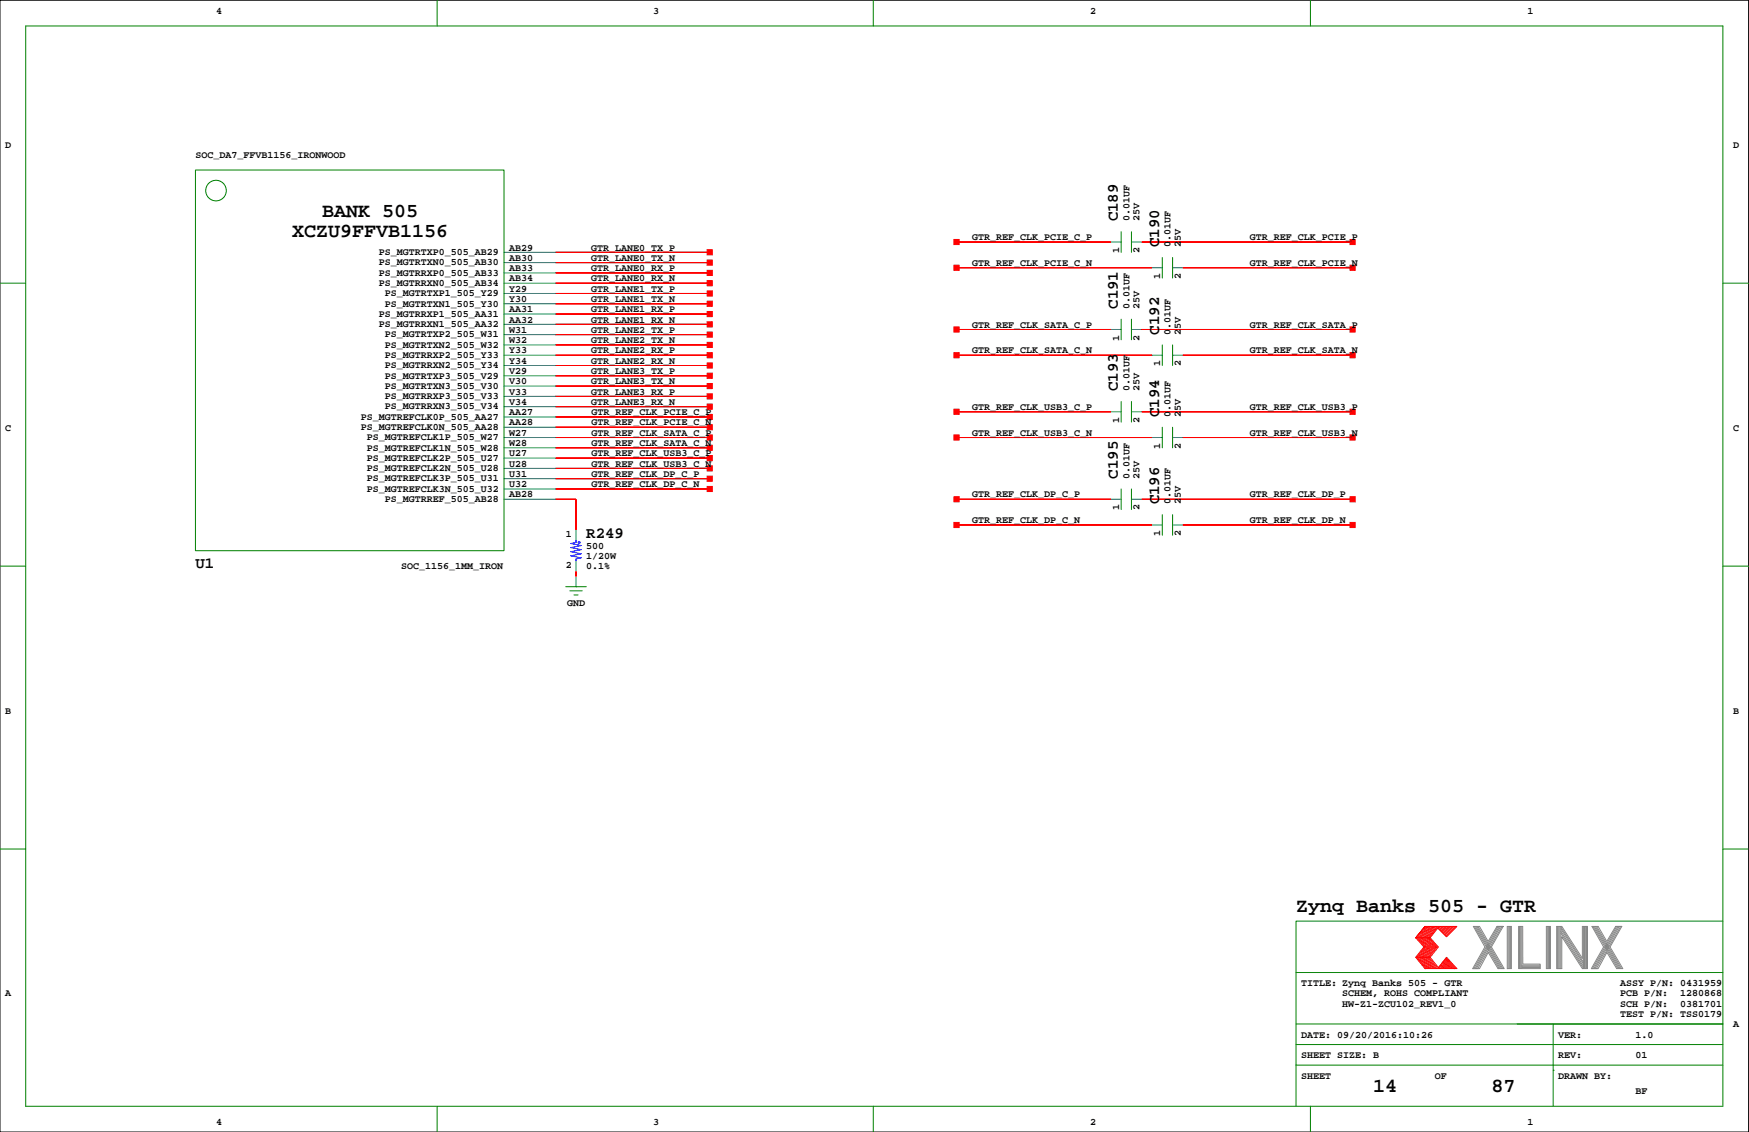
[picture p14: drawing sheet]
<svg xmlns="http://www.w3.org/2000/svg" width="432mm" height="279mm" viewBox="0 0 432 279" stroke-linecap="round" stroke-linejoin="round" font-family="sans-serif">
<defs><g id="words">
<g font-size="4.9">
<text x="79.6" y="53.5">BANK 505</text>
<text x="72.2" y="58.6">XCZU9FFVB1156</text>
<text x="320" y="225.2">Zynq Banks 505 - GTR</text>
<text x="339" y="269.6">14</text>
<text x="368.2" y="269.6">87</text>
</g>
<g font-size="3.9">
<text x="276" y="54.7" transform="rotate(-90 276 54.7)">C189</text>
<text x="286.1" y="61" transform="rotate(-90 286.1 61)">C190</text>
<text x="276" y="76.2" transform="rotate(-90 276 76.2)">C191</text>
<text x="286.1" y="82.6" transform="rotate(-90 286.1 82.6)">C192</text>
<text x="276" y="96.6" transform="rotate(-90 276 96.6)">C193</text>
<text x="286.1" y="102.9" transform="rotate(-90 286.1 102.9)">C194</text>
<text x="276" y="118.1" transform="rotate(-90 276 118.1)">C195</text>
<text x="286.1" y="124.5" transform="rotate(-90 286.1 124.5)">C196</text>
<text x="144.7" y="132.7">R249</text>
<text x="48.2" y="140.3">U1</text>
</g>
<g font-size="2.5">
<text x="53.3" y="3.4">4</text>
<text x="161.3" y="3.4">3</text>
<text x="269.2" y="3.4">2</text>
<text x="377.1" y="3.4">1</text>
<text x="1.3" y="36.4">D</text>
<text x="48.2" y="39">SOC_DA7_FFVB1156_IRONWOOD</text>
<text x="427.9" y="36.4">D</text>
<text x="240" y="59.3">GTR_REF_CLK_PCIE_C_P</text>
<text x="278.8" y="54.7" transform="rotate(-90 278.8 54.7)">0.01UF</text>
<text x="281.4" y="54.7" transform="rotate(-90 281.4 54.7)">25V</text>
<text x="308.5" y="59.3">GTR_REF_CLK_PCIE_P</text>
<text x="93.5" y="65.5">PS_MGTRTXN0_505_AB30</text>
<text x="93.5" y="63">PS_MGTRTXP0_505_AB29</text>
<text x="125.7" y="61.8">AB29</text>
<text x="125.7" y="64.4">AB30</text>
<text x="145.9" y="61.8">GTR_LANE0_TX_P</text>
<text x="145.9" y="64.4">GTR_LANE0_TX_N</text>
<text x="240" y="65.6">GTR_REF_CLK_PCIE_C_N</text>
<text x="276.3" y="62.5" transform="rotate(-90 276.3 62.5)">1</text>
<text x="281.4" y="62.5" transform="rotate(-90 281.4 62.5)">2</text>
<text x="289" y="61" transform="rotate(-90 289 61)">0.01UF</text>
<text x="291.5" y="61" transform="rotate(-90 291.5 61)">25V</text>
<text x="308.5" y="65.6">GTR_REF_CLK_PCIE_N</text>
<text x="93.5" y="70.6">PS_MGTRRXN0_505_AB34</text>
<text x="93.5" y="68.1">PS_MGTRRXP0_505_AB33</text>
<text x="125.7" y="66.9">AB33</text>
<text x="125.7" y="69.5">AB34</text>
<text x="125.7" y="72">Y29</text>
<text x="145.9" y="72">GTR_LANE1_TX_P</text>
<text x="145.9" y="66.9">GTR_LANE0_RX_P</text>
<text x="145.9" y="69.5">GTR_LANE0_RX_N</text>
<text x="286.4" y="68.8" transform="rotate(-90 286.4 68.8)">1</text>
<text x="291.5" y="68.8" transform="rotate(-90 291.5 68.8)">2</text>
<text x="95" y="75.7">PS_MGTRTXN1_505_Y30</text>
<text x="95" y="73.1">PS_MGTRTXP1_505_Y29</text>
<text x="125.7" y="74.5">Y30</text>
<text x="125.7" y="77.1">AA31</text>
<text x="145.9" y="77.1">GTR_LANE1_RX_P</text>
<text x="145.9" y="74.5">GTR_LANE1_TX_N</text>
<text x="278.8" y="76.2" transform="rotate(-90 278.8 76.2)">0.01UF</text>
<text x="281.4" y="76.2" transform="rotate(-90 281.4 76.2)">25V</text>
<text x="93.5" y="80.7">PS_MGTRRXN1_505_AA32</text>
<text x="93.5" y="78.2">PS_MGTRRXP1_505_AA31</text>
<text x="95" y="83.3">PS_MGTRTXP2_505_W31</text>
<text x="125.7" y="79.6">AA32</text>
<text x="125.7" y="82.2">W31</text>
<text x="145.9" y="82.2">GTR_LANE2_TX_P</text>
<text x="145.9" y="79.6">GTR_LANE1_RX_N</text>
<text x="240" y="80.9">GTR_REF_CLK_SATA_C_P</text>
<text x="289" y="82.6" transform="rotate(-90 289 82.6)">0.01UF</text>
<text x="291.5" y="82.6" transform="rotate(-90 291.5 82.6)">25V</text>
<text x="308.5" y="80.9">GTR_REF_CLK_SATA_P</text>
<text x="95" y="88.4">PS_MGTRRXP2_505_Y33</text>
<text x="95" y="85.8">PS_MGTRTXN2_505_W32</text>
<text x="125.7" y="84.7">W32</text>
<text x="125.7" y="87.2">Y33</text>
<text x="125.7" y="89.8">Y34</text>
<text x="145.9" y="84.7">GTR_LANE2_TX_N</text>
<text x="145.9" y="87.2">GTR_LANE2_RX_P</text>
<text x="145.9" y="89.8">GTR_LANE2_RX_N</text>
<text x="240" y="87.2">GTR_REF_CLK_SATA_C_N</text>
<text x="276.3" y="84.1" transform="rotate(-90 276.3 84.1)">1</text>
<text x="281.4" y="84.1" transform="rotate(-90 281.4 84.1)">2</text>
<text x="308.5" y="87.2">GTR_REF_CLK_SATA_N</text>
<text x="95" y="96">PS_MGTRTXN3_505_V30</text>
<text x="95" y="93.4">PS_MGTRTXP3_505_V29</text>
<text x="95" y="90.9">PS_MGTRRXN2_505_Y34</text>
<text x="125.7" y="92.3">V29</text>
<text x="125.7" y="94.9">V30</text>
<text x="145.9" y="92.3">GTR_LANE3_TX_P</text>
<text x="145.9" y="94.9">GTR_LANE3_TX_N</text>
<text x="286.4" y="90.4" transform="rotate(-90 286.4 90.4)">1</text>
<text x="291.5" y="90.4" transform="rotate(-90 291.5 90.4)">2</text>
<text x="95" y="101.1">PS_MGTRRXN3_505_V34</text>
<text x="95" y="98.5">PS_MGTRRXP3_505_V33</text>
<text x="125.7" y="97.4">V33</text>
<text x="125.7" y="99.9">V34</text>
<text x="145.9" y="97.4">GTR_LANE3_RX_P</text>
<text x="145.9" y="99.9">GTR_LANE3_RX_N</text>
<text x="240" y="101.2">GTR_REF_CLK_USB3_C_P</text>
<text x="278.8" y="96.6" transform="rotate(-90 278.8 96.6)">0.01UF</text>
<text x="281.4" y="96.6" transform="rotate(-90 281.4 96.6)">25V</text>
<text x="308.5" y="101.2">GTR_REF_CLK_USB3_P</text>
<text x="1.3" y="106.3">C</text>
<text x="89.1" y="106.1">PS_MGTREFCLK0N_505_AA28</text>
<text x="89.1" y="103.6">PS_MGTREFCLK0P_505_AA27</text>
<text x="125.7" y="102.5">AA27</text>
<text x="125.7" y="105">AA28</text>
<text x="125.7" y="107.5">W27</text>
<text x="146" y="102.5">GTR_REF_CLK_PCIE_C_P</text>
<text x="146" y="105">GTR_REF_CLK_PCIE_C_N</text>
<text x="146" y="107.5">GTR_REF_CLK_SATA_C_P</text>
<text x="240" y="107.5">GTR_REF_CLK_USB3_C_N</text>
<text x="276.3" y="104.4" transform="rotate(-90 276.3 104.4)">1</text>
<text x="281.4" y="104.4" transform="rotate(-90 281.4 104.4)">2</text>
<text x="289" y="102.9" transform="rotate(-90 289 102.9)">0.01UF</text>
<text x="291.5" y="102.9" transform="rotate(-90 291.5 102.9)">25V</text>
<text x="308.5" y="107.5">GTR_REF_CLK_USB3_N</text>
<text x="427.9" y="106.3">C</text>
<text x="90.6" y="113.8">PS_MGTREFCLK2P_505_U27</text>
<text x="90.6" y="111.2">PS_MGTREFCLK1N_505_W28</text>
<text x="90.6" y="108.7">PS_MGTREFCLK1P_505_W27</text>
<text x="125.7" y="110.1">W28</text>
<text x="125.7" y="112.6">U27</text>
<text x="146" y="110.1">GTR_REF_CLK_SATA_C_N</text>
<text x="146" y="112.6">GTR_REF_CLK_USB3_C_P</text>
<text x="286.4" y="110.7" transform="rotate(-90 286.4 110.7)">1</text>
<text x="291.5" y="110.7" transform="rotate(-90 291.5 110.7)">2</text>
<text x="90.6" y="118.8">PS_MGTREFCLK3P_505_U31</text>
<text x="90.6" y="116.3">PS_MGTREFCLK2N_505_U28</text>
<text x="125.7" y="115.2">U28</text>
<text x="125.7" y="117.7">U31</text>
<text x="146" y="115.2">GTR_REF_CLK_USB3_C_N</text>
<text x="146" y="117.7">GTR_REF_CLK_DP_C_P</text>
<text x="278.8" y="118.1" transform="rotate(-90 278.8 118.1)">0.01UF</text>
<text x="281.4" y="118.1" transform="rotate(-90 281.4 118.1)">25V</text>
<text x="90.6" y="121.4">PS_MGTREFCLK3N_505_U32</text>
<text x="95" y="123.9">PS_MGTRREF_505_AB28</text>
<text x="125.7" y="120.2">U32</text>
<text x="125.7" y="122.8">AB28</text>
<text x="146" y="120.2">GTR_REF_CLK_DP_C_N</text>
<text x="240" y="122.8">GTR_REF_CLK_DP_C_P</text>
<text x="276.3" y="126" transform="rotate(-90 276.3 126)">1</text>
<text x="281.4" y="126" transform="rotate(-90 281.4 126)">2</text>
<text x="289" y="124.5" transform="rotate(-90 289 124.5)">0.01UF</text>
<text x="291.5" y="124.5" transform="rotate(-90 291.5 124.5)">25V</text>
<text x="308.5" y="122.8">GTR_REF_CLK_DP_P</text>
<text x="240" y="129.1">GTR_REF_CLK_DP_C_N</text>
<text x="308.5" y="129.1">GTR_REF_CLK_DP_N</text>
<text x="139.7" y="132.6">1</text>
<text x="144.7" y="135.5">500</text>
<text x="286.4" y="132.3" transform="rotate(-90 286.4 132.3)">1</text>
<text x="291.5" y="132.3" transform="rotate(-90 291.5 132.3)">2</text>
<text x="99" y="140.6">SOC_1156_1MM_IRON</text>
<text x="139.7" y="140.2">2</text>
<text x="144.7" y="140.6">0.1%</text>
<text x="144.7" y="138">1/20W</text>
<text x="140" y="149.4">GND</text>
<text x="1.3" y="176.1">B</text>
<text x="427.9" y="176.1">B</text>
<text x="1.3" y="245.9">A</text>
<text x="321.2" y="243.4">TITLE: Zynq Banks 505 - GTR</text>
<text x="331.4" y="245.9">SCHEM, ROHS COMPLIANT</text>
<text x="400" y="245.9">PCB P/N:</text>
<text x="400" y="243.4">ASSY P/N: 0431959</text>
<text x="414.8" y="245.9">1280868</text>
<text x="331.4" y="248.5">HW-Z1-ZCU102_REV1_0</text>
<text x="400" y="251">TEST P/N: TSS0179</text>
<text x="400" y="248.5">SCH P/N:</text>
<text x="414.8" y="248.5">0381701</text>
<text x="321.2" y="256.1">DATE: 09/20/2016:10:26</text>
<text x="384.7" y="256.1">VER:</text>
<text x="403.8" y="256.1">1.0</text>
<text x="427.9" y="253.6">A</text>
<text x="321.2" y="261.2">SHEET SIZE: B</text>
<text x="384.7" y="261.2">REV:</text>
<text x="403.8" y="261.2">01</text>
<text x="321.2" y="266.3">SHEET</text>
<text x="354.2" y="266.3">OF</text>
<text x="384.7" y="266.3">DRAWN BY:</text>
<text x="403.8" y="270.1">BF</text>
<text x="53.3" y="277.7">4</text>
<text x="161.3" y="277.7">3</text>
<text x="269.2" y="277.7">2</text>
<text x="377.1" y="277.7">1</text>
</g>
</g></defs>
<path d="M0 .1h431.7v279.3h-431.7z" fill="none" stroke="#000" stroke-width=".25"/>
<g fill="none" stroke="#008000" stroke-width=".25">
<path d="M6.3 6.4h419.1v266.7h-419.1zM107.9 .1v6.3M215.6 .1v6.3M323.5 .1v6.3M48.2 42h76.2v93.9h-76.2zM276.8 57.2v5.1M279.3 57.2v5.1M0 69.9h6.3M276.8 78.8v5.1M279.3 78.8v5.1M287 63.5v5.1M289.5 63.5v5.1"/>
<path d="M425.4 69.9h6.3M276.8 99.1v5.1M279.3 99.1v5.1M287 85.1v5.1M289.5 85.1v5.1M287 105.4v5.1M289.5 105.4v5.1M0 139.7h6.3M276.8 120.7v5.1M279.3 120.7v5.1M287 127v5.1M289.5 127v5.1"/>
<path d="M425.4 139.7h6.3M139.7 144.8h5M140.7 145.8h3M141.7 146.8h1M142.2 144.8h.1M0 209.6h6.3M425.4 209.6h6.3M425.4 227.3h-105.4v35.6M320 257.8h105.4M320 252.7h105.4M320 240h105.4M383.5 252.7v20.4"/>
<path d="M107.9 273.1v6.3M215.6 273.1v6.3M320 262.9v10.2M320 262.9h105.4M323.5 273.1v6.3M383.5 264.2h.1"/>
<circle cx="53.3" cy="47" r="2.54"/>
</g>
<g fill="none" stroke="#f00" stroke-width=".25">
<path d="M236.2 59.7h38.1M281.9 59.7h52M137.1 77.5h38.1M137.1 72.4h38.1M137.1 75h38.1M137.1 62.3h38.1M137.1 64.8h38.1M137.1 67.4h38.1M137.1 69.9h38.1M236.2 66.1h48.2M292 66.1h41.9M137.1 87.7h38.1"/>
<path d="M137.1 97.8h38.1M137.1 92.8h38.1M137.1 95.3h38.1M137.1 82.6h38.1M137.1 85.1h38.1M137.1 90.2h38.1M137.1 80.1h38.1M236.2 81.3h38.1M236.2 87.7h48.2M281.9 81.3h52M292 87.7h41.9M137.1 108h38.1"/>
<path d="M137.1 102.9h38.1M137.1 105.4h38.1M137.1 110.5h38.1M137.1 113.1h38.1M137.1 115.6h38.1M137.1 118.1h38.1M137.1 100.4h38.1M236.2 101.6h38.1M236.2 108h48.2M281.9 101.6h52M292 108h41.9M137.1 123.2h5.1v7.6"/>
<path d="M137.1 120.7h38.1M236.2 123.2h38.1M236.2 129.6h48.2M281.9 123.2h52M292 129.6h41.9M142.2 141v1.3M349.5 236.3h3.6M349.9 231.5l1.9 2.2-2 2.6 2.2 2.8M350.1 236.3l2.2 2.8M350.2 231.5l1.9 2.3-2 2.5M350.4 236.3l2.2 2.8M350.5 231.5l1.9 2.3-2 2.5"/>
<path d="M350.6 236.3l2.3 2.7M350.8 231.5l1.9 2.3-2 2.5M351 236.3l2.2 2.8M351.1 231.5l1.9 2.3-2 2.5M351.3 236.3l2.2 2.8M351.4 231.5l1.9 2.3-2 2.5M351.6 236.3l2.2 2.8M351.7 231.5l1.9 2.2M351.8 228.7l-2.3 2.8 2.3-2.8h7.9l-2.6 2.5-2.1-2.1-1.9 2.4 2 2.2-2 2.6 2 2.5 2-2.5 2.6 2.8h-7.9l-2.3-2.8M351.9 236.3l2.2 2.8M352 231.5l1.9 2.2M352.1 228.7l-2.2 2.7"/>
<path d="M352.2 236.3l2.2 2.8M352.3 231.5l1.9 2.3-2 2.5M352.4 228.7l-2.2 2.7M352.5 236.3l2.2 2.8M352.6 231.5l1.9 2.2M352.7 228.7l-2.2 2.7M352.8 236.3l2.2 2.8M352.8 231.5l2 2.2M353 228.7l-2.2 2.7M353.1 231.5h-3.6l2.1 2.2-2.1 2.6M353.2 228.7l-2.1 2.7M353.6 233.8l-2 2.5"/>
<path d="M353.6 228.7l-2.2 2.7M353.8 228.7l-2.1 2.7M353.9 233.8l-1.9 2.4M354.1 228.7l-2.1 2.7M354.4 228.7l-2.1 2.7M354.5 233.8l-2 2.5M354.7 228.7l-2.1 2.7M354.8 233.8l-2 2.5M355 228.7l-2.1 2.7M355.2 238.8l.2 .3M355.3 238.6l.4 .5M355.4 228.7l-.4 .4"/>
<path d="M355.4 238.4l.6 .7M355.6 238.3l.7 .8M355.7 238.1l.9 1M355.7 228.7l-.5 .5M355.9 237.9l1 1.2M356 237.8l1.2 1.3M356.1 228.7l-.8 .7M356.1 237.6l1.4 1.4M356.3 237.4l1.5 1.7M356.4 237.2l1.6 1.9M356.5 228.7l-1 .9M356.5 237.1l1.8 2"/>
<path d="M356.7 236.9l1.9 2.2M356.8 236.7l2.1 2.4M356.8 228.7l-1.1 1.1M356.9 236.6l2.3 2.5M357.1 236.5l2.3 2.6M357.2 228.7l-1.3 1.2M357.5 228.7l-1.4 1.4M357.8 228.7l-1.6 1.6M358.2 228.7l-1.8 1.7M358.5 228.7l-1.9 1.9M359 228.7l-2.2 2.1M359.3 228.7l-2.3 2.3"/>
</g>
<g fill="none" stroke="#848684" stroke-width=".25">
<path d="M364 228.7l6.1 10.4M364.3 228.7l6.1 10.4M364.6 228.7l6.1 10.4M364.9 228.7l6.1 10.4M367.4 232.3l-2.1-3.6h-1.6l2.9 5-3 5.4h1.7l2.1-4 2.4 4h1.6l-3.2-5.4M369.6 228.7l-2.2 3.6M369.8 228.7l-5.9 10.4M370.2 228.7l-6 10.4M370.5 228.7l-6 10.4M370.8 228.7l-6 10.4M371.1 228.7h-1.5h1.5l-2.9 5M372.1 228.7h1v10.4h-1z"/>
<path d="M372.4 228.7v10.4M372.6 228.7v10.4M372.9 228.7v10.4M374.9 228.7h1v9.3h4.3v1.1h-5.3zM375.1 228.7v10.4M375.4 228.7v10.4M375.7 228.7v10.4M375.7 238.2h4.5M375.7 238.5h4.5M375.7 238.8h4.5M381.8 228.7h1v10.4h-1zM382 228.7v10.4"/>
<path d="M382.3 228.7v10.4M382.5 228.7v10.4M384.3 228.7h1.3l5.1 7.8v-7.8h1.2v10.4h-1.2l-5.1-7.9v7.9h-1.3zM384.5 228.7v10.4M384.8 228.7v10.4M385.1 228.7v10.4M385.3 228.7v10.4M385.3 230.3l5.6 8.7M385.3 229.8l5.6 8.7M385.3 229.2l5.6 8.7M385.3 228.8l5.6 8.7M390.9 228.7v10.4"/>
<path d="M391.2 228.7v10.4M391.5 228.7v10.4M391.7 228.6v10.4M393.3 228.7l6.1 10.4M393.6 228.7l6.1 10.4M393.9 228.7l6.1 10.4M394.2 228.7l6.1 10.4M396.7 232.3l-2.1-3.6h-1.6l2.9 5-3 5.4M397.5 233.7l3.2 5.4h-1.6l-2.4-4-2.2 4h-1.6M398.9 228.7l-2.2 3.6M399.1 228.7l-6 10.4M399.4 228.7l-5.9 10.4"/>
<path d="M399.7 228.7l-5.9 10.4M400.1 228.7l-6 10.4M400.4 228.7h-1.5h1.5l-2.9 5"/>
</g>
<g fill="none" stroke="#008080" stroke-width=".25">
<path d="M274.3 59.7h2.5M279.3 59.7h2.6M124.4 77.5h12.7M124.4 75h12.7M124.4 72.4h12.7M124.4 69.9h12.7M124.4 67.4h12.7M124.4 64.8h12.7M124.4 62.3h12.7M284.4 66.1h2.6M289.5 66.1h2.5M124.4 87.7h12.7"/>
<path d="M124.4 97.8h12.7M124.4 95.3h12.7M124.4 92.8h12.7M124.4 90.2h12.7M124.4 85.1h12.7M124.4 82.6h12.7M124.4 80.1h12.7M274.3 81.3h2.5M279.3 81.3h2.6M284.4 87.7h2.6M289.5 87.7h2.5M124.4 108h12.7"/>
<path d="M124.4 118.1h12.7M124.4 115.6h12.7M124.4 113.1h12.7M124.4 110.5h12.7M124.4 105.4h12.7M124.4 102.9h12.7M124.4 100.4h12.7M274.3 101.6h2.5M279.3 101.6h2.6M284.4 108h2.6M289.5 108h2.5M124.4 123.2h12.7"/>
<path d="M124.4 120.7h12.7M142.2 130.8v2.6M142.2 138.5v2.5M274.3 123.2h2.5M279.3 123.2h2.6M284.4 129.6h2.6M289.5 129.6h2.5M142.2 142.3v2.5"/>
</g>
<g fill="#f00" stroke="#f00" stroke-width=".25">
<path d="M142.2 141v1.3z" fill-rule="evenodd"/>
<path d="M142.2 123.2v7.6z" fill-rule="evenodd"/>
<path d="M137.1 123.2h5.1z" fill-rule="evenodd"/>
<path d="M281.9 123.2h52z" fill-rule="evenodd"/>
<path d="M333.3 122.6h1.3v1.3h-1.3z" fill-rule="evenodd"/>
<path d="M292 129.6h41.9z" fill-rule="evenodd"/>
<path d="M333.3 128.9h1.3v1.3h-1.3z" fill-rule="evenodd"/>
<path d="M281.9 59.7h52z" fill-rule="evenodd"/>
<path d="M333.3 59.1h1.3v1.3h-1.3z" fill-rule="evenodd"/>
<path d="M292 66.1h41.9z" fill-rule="evenodd"/>
<path d="M333.3 65.5h1.3v1.2h-1.3z" fill-rule="evenodd"/>
<path d="M281.9 81.3h52z" fill-rule="evenodd"/>
<path d="M333.3 80.7h1.3v1.3h-1.3z" fill-rule="evenodd"/>
<path d="M292 87.7h41.9z" fill-rule="evenodd"/>
<path d="M333.3 87h1.3v1.3h-1.3z" fill-rule="evenodd"/>
<path d="M281.9 101.6h52z" fill-rule="evenodd"/>
<path d="M333.3 101h1.3v1.3h-1.3z" fill-rule="evenodd"/>
<path d="M292 108h41.9z" fill-rule="evenodd"/>
<path d="M333.3 107.4h1.3v1.2h-1.3z" fill-rule="evenodd"/>
<path d="M236.2 59.7h38.1z" fill-rule="evenodd"/>
<path d="M235.5 59.1h1.3v1.3h-1.3z" fill-rule="evenodd"/>
<path d="M236.2 66.1h48.2z" fill-rule="evenodd"/>
<path d="M235.5 65.5h1.3v1.2h-1.3z" fill-rule="evenodd"/>
<path d="M236.2 81.3h38.1z" fill-rule="evenodd"/>
<path d="M235.5 80.7h1.3v1.3h-1.3z" fill-rule="evenodd"/>
<path d="M236.2 87.7h48.2z" fill-rule="evenodd"/>
<path d="M235.5 87h1.3v1.3h-1.3z" fill-rule="evenodd"/>
<path d="M236.2 101.6h38.1z" fill-rule="evenodd"/>
<path d="M235.5 101h1.3v1.3h-1.3z" fill-rule="evenodd"/>
<path d="M236.2 108h48.2z" fill-rule="evenodd"/>
<path d="M235.5 107.4h1.3v1.2h-1.3z" fill-rule="evenodd"/>
<path d="M236.2 123.2h38.1z" fill-rule="evenodd"/>
<path d="M235.5 122.6h1.3v1.3h-1.3z" fill-rule="evenodd"/>
<path d="M236.2 129.6h48.2z" fill-rule="evenodd"/>
<path d="M235.5 128.9h1.3v1.3h-1.3z" fill-rule="evenodd"/>
<path d="M137.1 102.9h38.1z" fill-rule="evenodd"/>
<path d="M174.6 102.3h1.3v1.2h-1.3z" fill-rule="evenodd"/>
<path d="M137.1 105.4h38.1z" fill-rule="evenodd"/>
<path d="M174.6 104.8h1.3v1.3h-1.3z" fill-rule="evenodd"/>
<path d="M137.1 108h38.1z" fill-rule="evenodd"/>
<path d="M174.6 107.4h1.3v1.2h-1.3z" fill-rule="evenodd"/>
<path d="M137.1 110.5h38.1z" fill-rule="evenodd"/>
<path d="M174.6 109.9h1.3v1.3h-1.3z" fill-rule="evenodd"/>
<path d="M137.1 113.1h38.1z" fill-rule="evenodd"/>
<path d="M174.6 112.4h1.3v1.3h-1.3z" fill-rule="evenodd"/>
<path d="M137.1 115.6h38.1z" fill-rule="evenodd"/>
<path d="M174.6 115h1.3v1.2h-1.3z" fill-rule="evenodd"/>
<path d="M137.1 118.1h38.1z" fill-rule="evenodd"/>
<path d="M174.6 117.5h1.3v1.3h-1.3z" fill-rule="evenodd"/>
<path d="M137.1 120.7h38.1z" fill-rule="evenodd"/>
<path d="M174.6 120.1h1.3v1.2h-1.3z" fill-rule="evenodd"/>
<path d="M137.1 97.8h38.1z" fill-rule="evenodd"/>
<path d="M174.6 97.2h1.3v1.3h-1.3z" fill-rule="evenodd"/>
<path d="M137.1 100.4h38.1z" fill-rule="evenodd"/>
<path d="M174.6 99.7h1.3v1.3h-1.3z" fill-rule="evenodd"/>
<path d="M137.1 92.8h38.1z" fill-rule="evenodd"/>
<path d="M174.6 92.1h1.3v1.3h-1.3z" fill-rule="evenodd"/>
<path d="M137.1 95.3h38.1z" fill-rule="evenodd"/>
<path d="M174.6 94.7h1.3v1.2h-1.3z" fill-rule="evenodd"/>
<path d="M137.1 82.6h38.1z" fill-rule="evenodd"/>
<path d="M174.6 82h1.3v1.2h-1.3z" fill-rule="evenodd"/>
<path d="M137.1 85.1h38.1z" fill-rule="evenodd"/>
<path d="M174.6 84.5h1.3v1.3h-1.3z" fill-rule="evenodd"/>
<path d="M137.1 87.7h38.1z" fill-rule="evenodd"/>
<path d="M174.6 87h1.3v1.3h-1.3z" fill-rule="evenodd"/>
<path d="M137.1 90.2h38.1z" fill-rule="evenodd"/>
<path d="M174.6 89.6h1.3v1.2h-1.3z" fill-rule="evenodd"/>
<path d="M137.1 77.5h38.1z" fill-rule="evenodd"/>
<path d="M174.6 76.9h1.3v1.3h-1.3z" fill-rule="evenodd"/>
<path d="M137.1 80.1h38.1z" fill-rule="evenodd"/>
<path d="M174.6 79.4h1.3v1.3h-1.3z" fill-rule="evenodd"/>
<path d="M137.1 72.4h38.1z" fill-rule="evenodd"/>
<path d="M174.6 71.8h1.3v1.3h-1.3z" fill-rule="evenodd"/>
<path d="M137.1 75h38.1z" fill-rule="evenodd"/>
<path d="M174.6 74.3h1.3v1.3h-1.3z" fill-rule="evenodd"/>
<path d="M137.1 62.3h38.1z" fill-rule="evenodd"/>
<path d="M174.6 61.6h1.3v1.3h-1.3z" fill-rule="evenodd"/>
<path d="M137.1 64.8h38.1z" fill-rule="evenodd"/>
<path d="M174.6 64.2h1.3v1.3h-1.3z" fill-rule="evenodd"/>
<path d="M137.1 67.4h38.1z" fill-rule="evenodd"/>
<path d="M174.6 66.7h1.3v1.3h-1.3z" fill-rule="evenodd"/>
<path d="M137.1 69.9h38.1z" fill-rule="evenodd"/>
<path d="M174.6 69.3h1.3v1.2h-1.3z" fill-rule="evenodd"/>
</g>
<g fill="none" stroke="#00f" stroke-width=".25">
<path d="M142.2 133.4v.5l-1.3 .2 2.6 .6-2.6 .5 2.6 .5-2.6 .5 2.6 .5-2.6 .5 2.6 .5-1.3 .3v.5"/>
<circle cx="143" cy="133.9" r=".25"/>
</g>
<use href="#words"/>
</svg>
